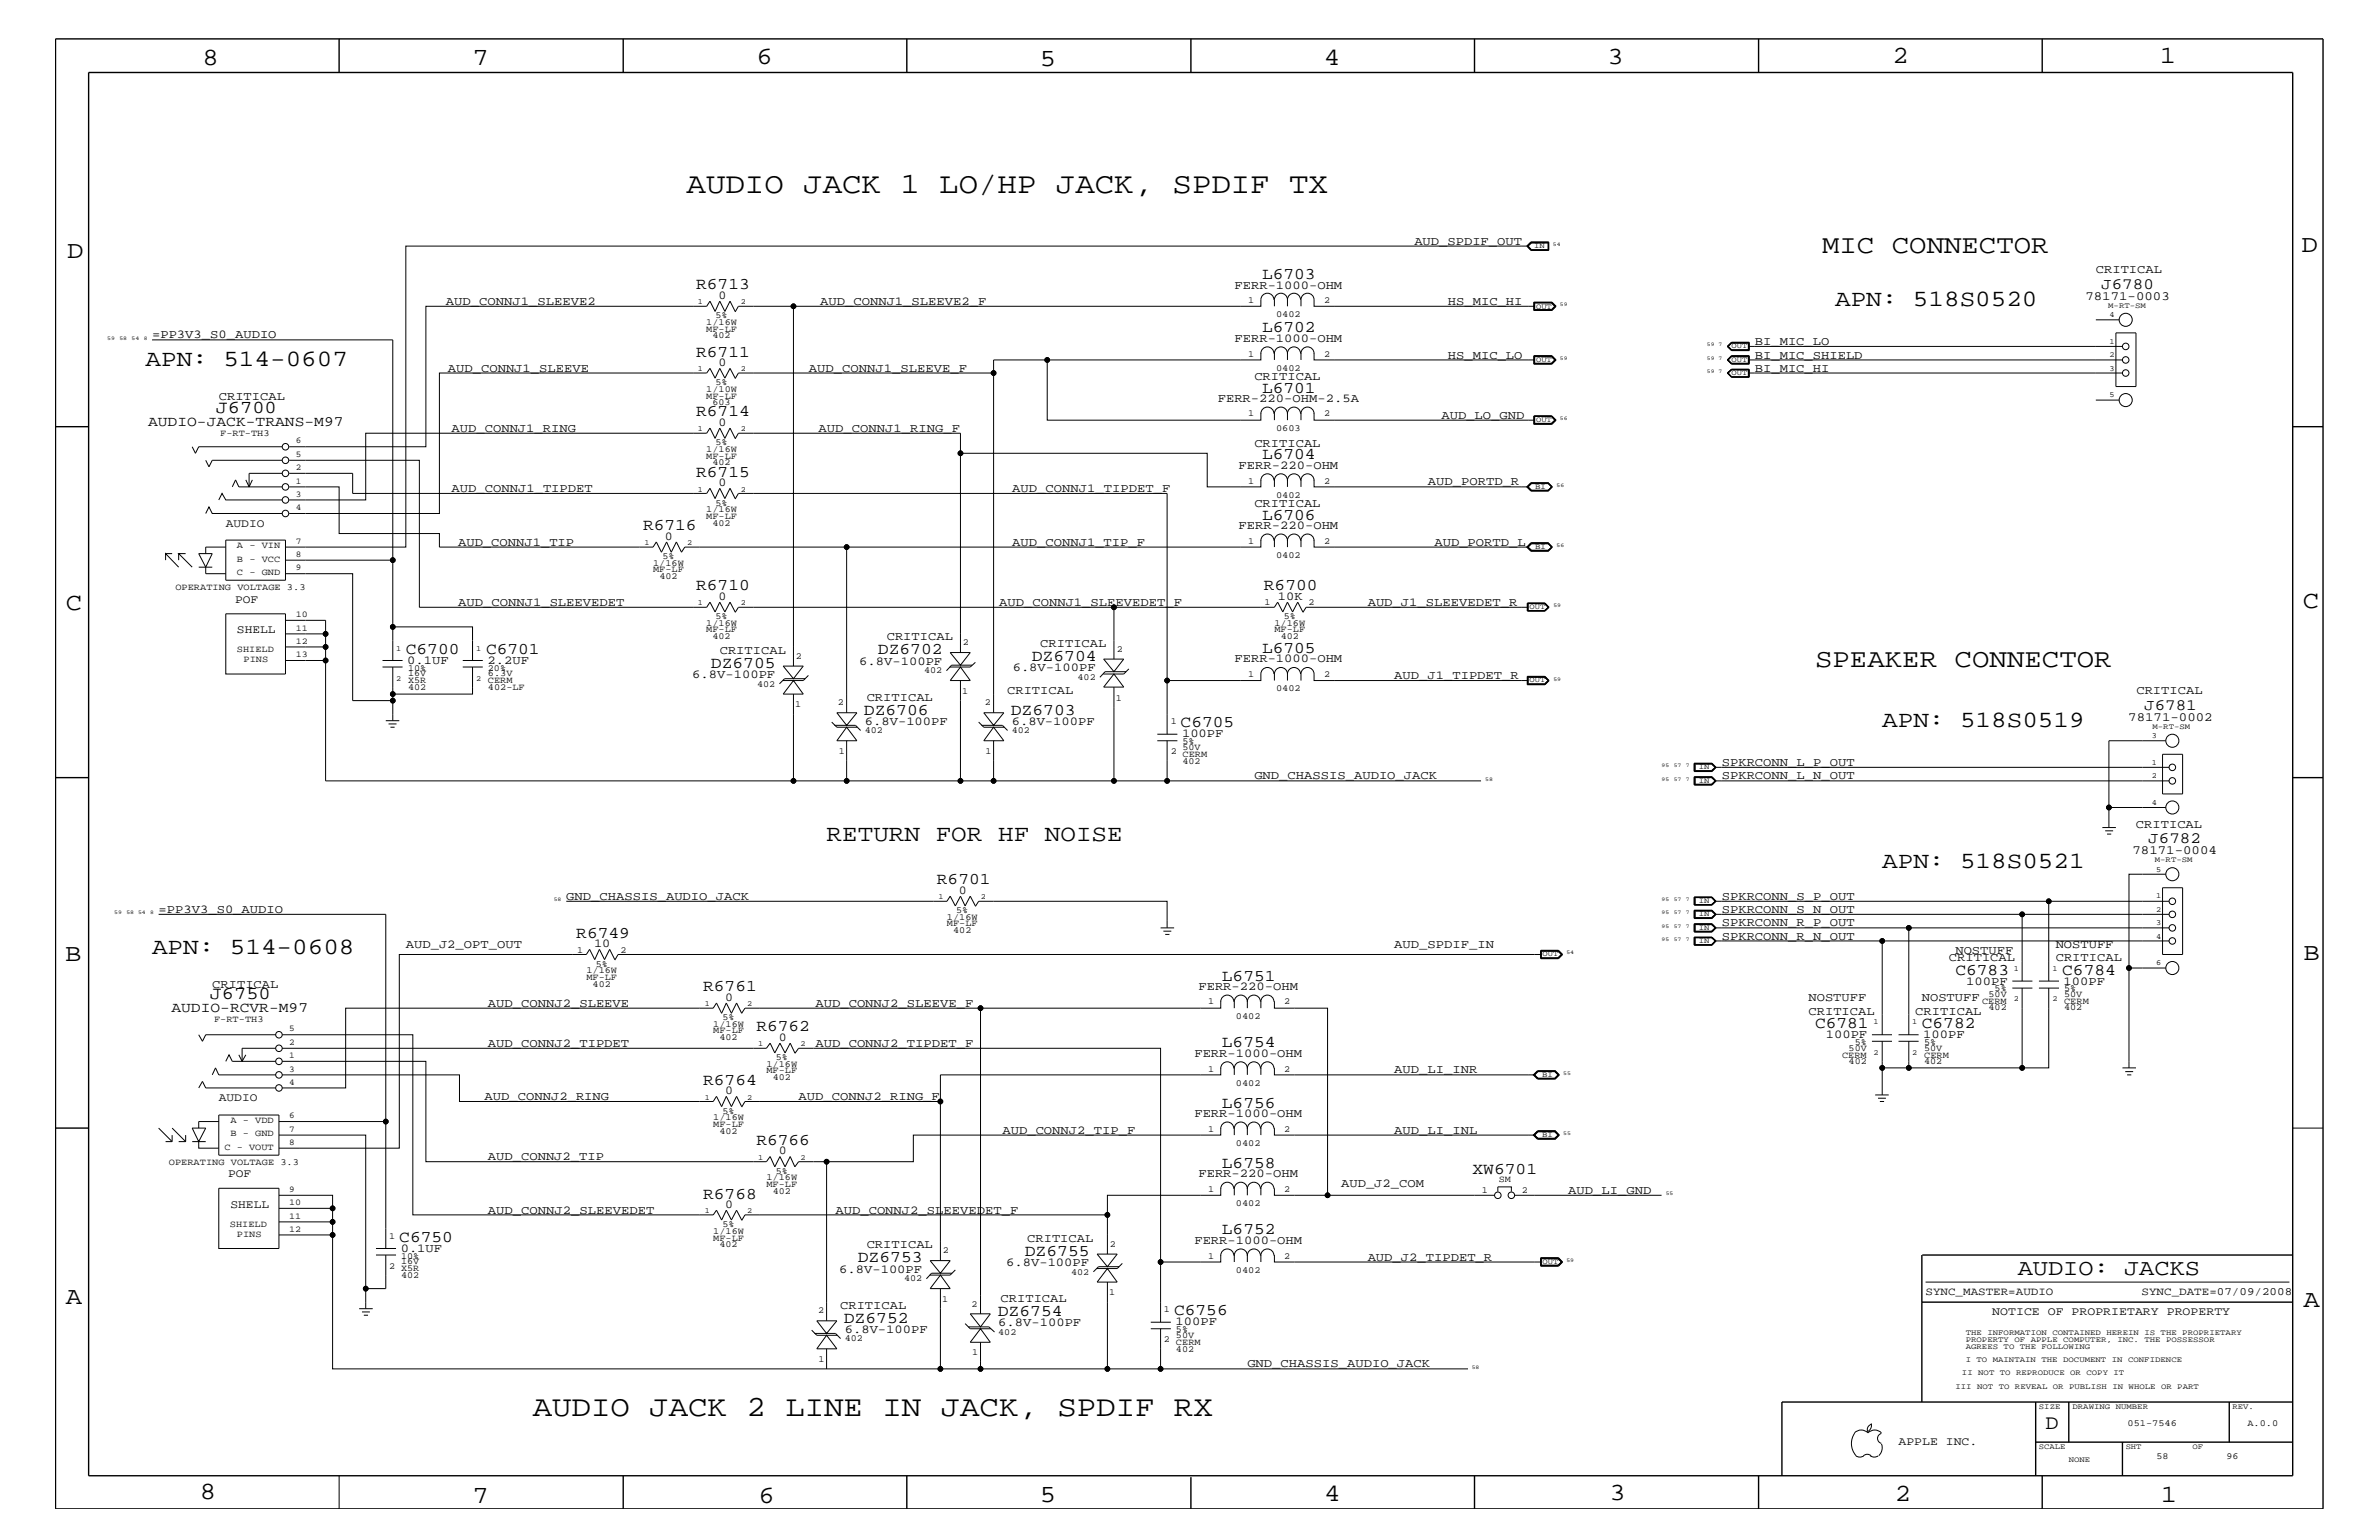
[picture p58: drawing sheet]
<svg xmlns="http://www.w3.org/2000/svg" width="432mm" height="279mm" viewBox="0 0 432 279" stroke-linecap="round" stroke-linejoin="round" font-family="sans-serif">
<defs><g id="words">
<g font-size="5.3">
<text x="124.6" y="35">AUDIO JACK 1 LO/HP JACK, SPDIF TX</text>
<text x="96.7" y="256.8">AUDIO JACK 2 LINE IN JACK, SPDIF RX</text>
</g>
<g font-size="4.7">
<text x="330.7" y="45.9">MIC CONNECTOR</text>
<text x="329.4" y="121">SPEAKER CONNECTOR</text>
</g>
<g font-size="4.5">
<text x="36.7" y="11.7">8</text>
<text x="85.8" y="11.7">7</text>
<text x="137.3" y="11.5">6</text>
<text x="240.3" y="11.7">4</text>
<text x="291.8" y="11.5">3</text>
<text x="343.5" y="11.5">2</text>
<text x="392" y="11.5">1</text>
<text x="188.7" y="12.1">5</text>
<text x="12.2" y="46.8">D</text>
<text x="417.7" y="45.7">D</text>
<text x="11.9" y="110.6">C</text>
<text x="418" y="110.3">C</text>
<text x="11.9" y="174.3">B</text>
<text x="418.1" y="174.2">B</text>
<text x="11.9" y="236.7">A</text>
<text x="418.1" y="237.1">A</text>
<text x="36.2" y="271.9">8</text>
<text x="85.8" y="272.7">7</text>
<text x="137.7" y="272.7">6</text>
<text x="188.7" y="272.5">5</text>
<text x="240.4" y="272.3">4</text>
<text x="292.1" y="272.2">3</text>
<text x="343.9" y="272.3">2</text>
<text x="392.2" y="272.6">1</text>
</g>
<g font-size="4.2">
<text x="333.1" y="55.6">APN: 518S0520</text>
<text x="26.4" y="66.5">APN: 514-0607</text>
<text x="341.6" y="131.9">APN: 518S0519</text>
<text x="150" y="152.6">RETURN FOR HF NOISE</text>
<text x="341.6" y="157.4">APN: 518S0521</text>
<text x="27.6" y="173.2">APN: 514-0608</text>
</g>
<text font-size="4.1" x="366.2" y="231.3">AUDIO: JACKS</text>
<text font-size="3.7" x="371.3" y="259.3">D</text>
<g font-size="3.3">
<text x="39.2" y="75">J6700</text>
<text x="38.1" y="181.3">J6750</text>
</g>
<g font-size="3">
<text x="126.4" y="52.5">R6713</text>
<text x="229.1" y="50.7">L6703</text>
<text x="126.4" y="64.7">R6711</text>
<text x="229.1" y="60.3">L6702</text>
<text x="229.1" y="71.2">L6701</text>
<text x="126.4" y="75.6">R6714</text>
<text x="229.1" y="83.3">L6704</text>
<text x="126.4" y="86.5">R6715</text>
<text x="229.1" y="94.3">L6706</text>
<text x="116.7" y="96.2">R6716</text>
<text x="126.4" y="107.1">R6710</text>
<text x="229.4" y="107.1">R6700</text>
<text x="73.7" y="118.6">C6700</text>
<text x="88.2" y="118.6">C6701</text>
<text x="159.3" y="118.7">DZ6702</text>
<text x="229.1" y="118.5">L6705</text>
<text x="129" y="121.2">DZ6705</text>
<text x="187.3" y="120">DZ6704</text>
<text x="156.8" y="129.7">DZ6706</text>
<text x="183.5" y="129.7">DZ6703</text>
<text x="214.3" y="131.9">C6705</text>
<text x="170.1" y="160.5">R6701</text>
<text x="104.6" y="170.1">R6749</text>
<text x="127.6" y="179.9">R6761</text>
<text x="221.8" y="177.9">L6751</text>
<text x="354.9" y="176.8">C6783</text>
<text x="374.3" y="176.8">C6784</text>
<text x="137.3" y="187.1">R6762</text>
<text x="221.8" y="190">L6754</text>
<text x="329.4" y="186.5">C6781</text>
<text x="348.8" y="186.5">C6782</text>
<text x="127.6" y="196.8">R6764</text>
<text x="221.8" y="200.9">L6756</text>
<text x="137.3" y="207.7">R6766</text>
<text x="221.8" y="211.9">L6758</text>
<text x="267.3" y="213">XW6701</text>
<text x="127.6" y="217.5">R6768</text>
<text x="72.5" y="225.3">C6750</text>
<text x="186" y="227.9">DZ6755</text>
<text x="221.8" y="224">L6752</text>
<text x="155.7" y="229.1">DZ6753</text>
<text x="153.2" y="240">DZ6752</text>
<text x="181.1" y="238.8">DZ6754</text>
<text x="213.1" y="238.6">C6756</text>
</g>
<g font-size="2.9">
<text x="381.4" y="52.4">J6780</text>
<text x="389.2" y="128.8">J6781</text>
<text x="389.9" y="153">J6782</text>
</g>
<g font-size="2.6">
<text x="26.9" y="77.3">AUDIO-JACK-TRANS-M97</text>
<text x="31.1" y="183.6">AUDIO-RCVR-M97</text>
</g>
<g font-size="2.3">
<text x="378.5" y="54.4">78171-0003</text>
<text x="386.3" y="130.8">78171-0002</text>
<text x="387.1" y="155">78171-0004</text>
</g>
<g font-size="2.2">
<text x="256.7" y="44.4">AUD_SPDIF_OUT</text>
<text x="224.1" y="52.4">FERR-1000-OHM</text>
<text x="380.4" y="49.6">CRITICAL</text>
<text x="80.9" y="55.3">AUD_CONNJ1_SLEEVE2</text>
<text x="130.4" y="54.2">0</text>
<text x="148.8" y="55.3">AUD_CONNJ1_SLEEVE2_F</text>
<text x="262.8" y="55.3">HS_MIC_HI</text>
<text x="27.6" y="61.4">=PP3V3_S0_AUDIO</text>
<text x="224.1" y="62">FERR-1000-OHM</text>
<text x="262.8" y="65.1">HS_MIC_LO</text>
<text x="318.5" y="62.6">BI_MIC_LO</text>
<text x="318.5" y="65.1">BI_MIC_SHIELD</text>
<text x="81.3" y="67.5">AUD_CONNJ1_SLEEVE</text>
<text x="130.4" y="66.4">0</text>
<text x="146.8" y="67.5">AUD_CONNJ1_SLEEVE_F</text>
<text x="227.7" y="68.9">CRITICAL</text>
<text x="318.5" y="67.5">BI_MIC_HI</text>
<text x="39.7" y="72.6">CRITICAL</text>
<text x="130.4" y="77.3">0</text>
<text x="221" y="72.9">FERR-220-OHM-2.5A</text>
<text x="261.6" y="76">AUD_LO_GND</text>
<text x="82" y="78.3">AUD_CONNJ1_RING</text>
<text x="148.6" y="78.3">AUD_CONNJ1_RING_F</text>
<text x="227.7" y="81.1">CRITICAL</text>
<text x="82" y="89.3">AUD_CONNJ1_TIPDET</text>
<text x="130.4" y="88.2">0</text>
<text x="183.7" y="89.3">AUD_CONNJ1_TIPDET_F</text>
<text x="224.8" y="85">FERR-220-OHM</text>
<text x="259.2" y="88.1">AUD_PORTD_R</text>
<text x="224.8" y="96">FERR-220-OHM</text>
<text x="227.7" y="92">CRITICAL</text>
<text x="83.1" y="99">AUD_CONNJ1_TIP</text>
<text x="120.7" y="97.9">0</text>
<text x="183.7" y="99">AUD_CONNJ1_TIP_F</text>
<text x="260.4" y="99">AUD_PORTD_L</text>
<text x="83.1" y="109.9">AUD_CONNJ1_SLEEVEDET</text>
<text x="130.4" y="108.8">0</text>
<text x="181.4" y="109.9">AUD_CONNJ1_SLEEVEDET_F</text>
<text x="231.9" y="108.8">10K</text>
<text x="248.2" y="109.9">AUD_J1_SLEEVEDET_R</text>
<text x="130.6" y="118.6">CRITICAL</text>
<text x="161" y="116.2">CRITICAL</text>
<text x="188.8" y="117.4">CRITICAL</text>
<text x="73.9" y="120.4">0.1UF</text>
<text x="88.5" y="120.4">2.2UF</text>
<text x="125.6" y="123">6.8V-100PF</text>
<text x="156" y="120.6">6.8V-100PF</text>
<text x="182.8" y="125.9">CRITICAL</text>
<text x="183.8" y="121.8">6.8V-100PF</text>
<text x="224.1" y="120.2">FERR-1000-OHM</text>
<text x="253.1" y="123.2">AUD_J1_TIPDET_R</text>
<text x="387.8" y="125.9">CRITICAL</text>
<text x="157" y="131.5">6.8V-100PF</text>
<text x="157.3" y="127.1">CRITICAL</text>
<text x="183.6" y="131.5">6.8V-100PF</text>
<text x="214.5" y="133.8">100PF</text>
<text x="227.7" y="141.4">GND_CHASSIS_AUDIO_JACK</text>
<text x="312.5" y="139">SPKRCONN_L_P_OUT</text>
<text x="312.5" y="141.4">SPKRCONN_L_N_OUT</text>
<text x="387.7" y="150.1">CRITICAL</text>
<text x="28.8" y="165.6">=PP3V3_S0_AUDIO</text>
<text x="102.8" y="163.3">GND_CHASSIS_AUDIO_JACK</text>
<text x="174" y="162.2">0</text>
<text x="312.5" y="163.3">SPKRCONN_S_P_OUT</text>
<text x="312.5" y="165.6">SPKRCONN_S_N_OUT</text>
<text x="73.7" y="172">AUD_J2_OPT_OUT</text>
<text x="107.8" y="171.8">10</text>
<text x="253.1" y="172">AUD_SPDIF_IN</text>
<text x="312.5" y="170.5">SPKRCONN_R_N_OUT</text>
<text x="312.5" y="168.1">SPKRCONN_R_P_OUT</text>
<text x="354.9" y="173.2">NOSTUFF</text>
<text x="373.1" y="172">NOSTUFF</text>
<text x="38.5" y="179.3">CRITICAL</text>
<text x="217.5" y="179.6">FERR-220-OHM</text>
<text x="353.7" y="174.4">CRITICAL</text>
<text x="356.9" y="178.7">100PF</text>
<text x="373.1" y="174.4">CRITICAL</text>
<text x="374.6" y="178.7">100PF</text>
<text x="88.6" y="182.7">AUD_CONNJ2_SLEEVE</text>
<text x="131.6" y="181.6">0</text>
<text x="148" y="182.7">AUD_CONNJ2_SLEEVE_F</text>
<text x="328.3" y="181.6">NOSTUFF</text>
<text x="328.3" y="184.1">CRITICAL</text>
<text x="347.6" y="184.1">CRITICAL</text>
<text x="348.8" y="181.6">NOSTUFF</text>
<text x="88.6" y="189.9">AUD_CONNJ2_TIPDET</text>
<text x="141.4" y="188.8">0</text>
<text x="148" y="189.9">AUD_CONNJ2_TIPDET_F</text>
<text x="216.8" y="191.7">FERR-1000-OHM</text>
<text x="331.4" y="188.3">100PF</text>
<text x="349.1" y="188.3">100PF</text>
<text x="253.1" y="194.8">AUD_LI_INR</text>
<text x="88" y="199.6">AUD_CONNJ2_RING</text>
<text x="131.6" y="198.5">0</text>
<text x="144.9" y="199.6">AUD_CONNJ2_RING_F</text>
<text x="216.8" y="202.6">FERR-1000-OHM</text>
<text x="141.4" y="209.4">0</text>
<text x="181.9" y="205.7">AUD_CONNJ2_TIP_F</text>
<text x="253.1" y="205.7">AUD_LI_INL</text>
<text x="88.6" y="210.5">AUD_CONNJ2_TIP</text>
<text x="217.5" y="213.6">FERR-220-OHM</text>
<text x="243.4" y="215.3">AUD_J2_COM</text>
<text x="88.6" y="220.2">AUD_CONNJ2_SLEEVEDET</text>
<text x="131.6" y="219.1">0</text>
<text x="151.6" y="220.2">AUD_CONNJ2_SLEEVEDET_F</text>
<text x="284.6" y="216.6">AUD_LI_GND</text>
<text x="72.7" y="227.1">0.1UF</text>
<text x="157.3" y="226.5">CRITICAL</text>
<text x="186.4" y="225.3">CRITICAL</text>
<text x="216.8" y="225.7">FERR-1000-OHM</text>
<text x="152.3" y="230.9">6.8V-100PF</text>
<text x="182.6" y="229.7">6.8V-100PF</text>
<text x="248.2" y="228.7">AUD_J2_TIPDET_R</text>
<text x="152.5" y="237.4">CRITICAL</text>
<text x="181.6" y="236.2">CRITICAL</text>
<text x="153.3" y="241.8">6.8V-100PF</text>
<text x="181.2" y="240.6">6.8V-100PF</text>
<text x="213.4" y="240.5">100PF</text>
<text x="226.4" y="248.1">GND_CHASSIS_AUDIO_JACK</text>
</g>
<g font-size="2.1">
<text x="41" y="95.6">AUDIO</text>
<text x="42.7" y="109.3">POF</text>
<text x="43" y="114.8">SHELL</text>
<text x="39.7" y="199.8">AUDIO</text>
<text x="41.4" y="213.6">POF</text>
<text x="41.8" y="219.1">SHELL</text>
<text x="361.6" y="238.6">NOTICE OF PROPRIETARY PROPERTY</text>
<text x="344.6" y="262.2">APPLE INC.</text>
</g>
<g font-size="2">
<text x="349.5" y="235">SYNC_MASTER=AUDIO</text>
<text x="388.7" y="235">SYNC_DATE=07/09/2008</text>
</g>
<g font-size="1.7">
<text x="128.2" y="59">1/16W</text>
<text x="129.9" y="57.8">5%</text>
<text x="226.6" y="55">1</text>
<text x="231.6" y="57.5">0402</text>
<text x="240.4" y="55">2</text>
<text x="128.2" y="60.2">MF-LF</text>
<text x="129.3" y="61.4">402</text>
<text x="226.6" y="64.7">1</text>
<text x="240.4" y="64.7">2</text>
<text x="128.2" y="71.1">1/10W</text>
<text x="129.9" y="69.9">5%</text>
<text x="231.6" y="67.3">0402</text>
<text x="128.2" y="72.3">MF-LF</text>
<text x="129.3" y="73.5">603</text>
<text x="226.6" y="75.6">1</text>
<text x="240.4" y="75.6">2</text>
<text x="40" y="79.1">F-RT-TH3</text>
<text x="128.2" y="82">1/16W</text>
<text x="128.2" y="83.3">MF-LF</text>
<text x="129.9" y="80.8">5%</text>
<text x="231.6" y="78.2">0603</text>
<text x="129.3" y="84.4">402</text>
<text x="226.6" y="87.7">1</text>
<text x="240.4" y="87.7">2</text>
<text x="128.2" y="94.2">MF-LF</text>
<text x="128.2" y="92.9">1/16W</text>
<text x="129.3" y="95.4">402</text>
<text x="129.9" y="91.7">5%</text>
<text x="231.6" y="90.3">0402</text>
<text x="43" y="99.5">A - VIN</text>
<text x="43" y="101.9">B - VCC</text>
<text x="120.2" y="101.4">5%</text>
<text x="226.6" y="98.7">1</text>
<text x="231.6" y="101.2">0402</text>
<text x="240.4" y="98.7">2</text>
<text x="31.8" y="107.1">OPERATING VOLTAGE 3.3</text>
<text x="43" y="104.3">C - GND</text>
<text x="118.5" y="103.8">MF-LF</text>
<text x="118.5" y="102.6">1/16W</text>
<text x="119.7" y="105">402</text>
<text x="128.2" y="113.6">1/16W</text>
<text x="129.9" y="112.3">5%</text>
<text x="229.5" y="109.8">1</text>
<text x="231.3" y="113.6">1/16W</text>
<text x="233" y="112.3">5%</text>
<text x="237.5" y="109.8">2</text>
<text x="43" y="118.2">SHIELD</text>
<text x="128.2" y="114.8">MF-LF</text>
<text x="129.3" y="115.9">402</text>
<text x="144.4" y="119.5">2</text>
<text x="174.8" y="117">2</text>
<text x="202.7" y="118.2">2</text>
<text x="231.3" y="114.8">MF-LF</text>
<text x="232.5" y="115.9">402</text>
<text x="44.2" y="120.2">PINS</text>
<text x="74.1" y="124">X5R</text>
<text x="74.1" y="125.2">402</text>
<text x="74.1" y="121.7">10%</text>
<text x="74.1" y="122.7">16V</text>
<text x="88.6" y="124">CERM</text>
<text x="88.6" y="122.7">6.3V</text>
<text x="88.6" y="121.7">20%</text>
<text x="88.6" y="125.2">402-LF</text>
<text x="137.4" y="124.6">402</text>
<text x="167.7" y="122.1">402</text>
<text x="174.7" y="125.9">1</text>
<text x="195.6" y="123.4">402</text>
<text x="226.6" y="122.9">1</text>
<text x="231.6" y="125.4">0402</text>
<text x="240.4" y="122.9">2</text>
<text x="144.4" y="128.3">1</text>
<text x="152.1" y="128">2</text>
<text x="178.7" y="128">2</text>
<text x="202.5" y="127.1">1</text>
<text x="212.5" y="131.3">1</text>
<text x="152.2" y="136.8">1</text>
<text x="157" y="133">402</text>
<text x="178.9" y="136.8">1</text>
<text x="183.6" y="133">402</text>
<text x="212.5" y="136.8">2 CERM</text>
<text x="214.6" y="135">5%</text>
<text x="214.6" y="136.1">50V</text>
<text x="214.6" y="138.5">402</text>
<text x="171.9" y="166.9">1/16W</text>
<text x="173.6" y="165.6">5%</text>
<text x="104.7" y="172.8">1</text>
<text x="112.6" y="172.8">2</text>
<text x="171.9" y="168.1">MF-LF</text>
<text x="173" y="169.3">402</text>
<text x="106.4" y="176.6">1/16W</text>
<text x="106.4" y="177.7">MF-LF</text>
<text x="107.6" y="179">402</text>
<text x="108.1" y="175.4">5%</text>
<text x="362" y="179.9">5%</text>
<text x="374.6" y="179.9">5%</text>
<text x="38.9" y="185.4">F-RT-TH3</text>
<text x="131.1" y="185">5%</text>
<text x="219.3" y="182.2">1</text>
<text x="224.3" y="184.9">0402</text>
<text x="233.1" y="182.2">2</text>
<text x="359.7" y="182.1">CERM</text>
<text x="360.9" y="181">50V</text>
<text x="360.9" y="183.3">402</text>
<text x="374.6" y="181">50V</text>
<text x="374.6" y="182.1">CERM</text>
<text x="374.6" y="183.3">402</text>
<text x="129.5" y="187.5">MF-LF</text>
<text x="129.5" y="186.3">1/16W</text>
<text x="130.6" y="188.7">402</text>
<text x="334.3" y="191.9">CERM</text>
<text x="335.5" y="190.6">50V</text>
<text x="336.6" y="189.5">5%</text>
<text x="349.2" y="191.9">CERM</text>
<text x="349.2" y="189.5">5%</text>
<text x="349.2" y="190.6">50V</text>
<text x="139.1" y="193.6">1/16W</text>
<text x="139.1" y="194.8">MF-LF</text>
<text x="140.3" y="195.9">402</text>
<text x="140.8" y="192.3">5%</text>
<text x="219.3" y="194.4">1</text>
<text x="224.3" y="197">0402</text>
<text x="233.1" y="194.4">2</text>
<text x="335.5" y="193.1">402</text>
<text x="349.2" y="193.1">402</text>
<text x="41.8" y="203.7">A - VDD</text>
<text x="129.5" y="203.2">1/16W</text>
<text x="131.1" y="202">5%</text>
<text x="40.7" y="208.6">C - VOUT</text>
<text x="41.8" y="206.2">B - GND</text>
<text x="129.5" y="204.4">MF-LF</text>
<text x="130.6" y="205.7">402</text>
<text x="219.3" y="205.3">1</text>
<text x="224.3" y="207.9">0402</text>
<text x="233.1" y="205.3">2</text>
<text x="30.6" y="211.4">OPERATING VOLTAGE 3.3</text>
<text x="139.1" y="214.2">1/16W</text>
<text x="139.1" y="215.3">MF-LF</text>
<text x="140.8" y="213">5%</text>
<text x="272" y="214.4">SM</text>
<text x="140.3" y="216.6">402</text>
<text x="219.3" y="216.2">1</text>
<text x="224.3" y="218.7">0402</text>
<text x="233.1" y="216.2">2</text>
<text x="268.9" y="216.4">1</text>
<text x="276.2" y="216.4">2</text>
<text x="41.7" y="222.5">SHIELD</text>
<text x="43" y="224.5">PINS</text>
<text x="70.6" y="224.7">1</text>
<text x="129.5" y="225.1">MF-LF</text>
<text x="129.5" y="223.9">1/16W</text>
<text x="130.6" y="226.3">402</text>
<text x="131.1" y="222.6">5%</text>
<text x="171.1" y="227.4">2</text>
<text x="201.4" y="226.2">2</text>
<text x="70.6" y="230.2">2</text>
<text x="72.8" y="228.4">10%</text>
<text x="72.8" y="231.8">402</text>
<text x="72.8" y="230.7">X5R</text>
<text x="72.8" y="229.4">16V</text>
<text x="164.1" y="232.4">402</text>
<text x="194.4" y="231.3">402</text>
<text x="219.3" y="228.4">1</text>
<text x="224.3" y="230.9">0402</text>
<text x="233.1" y="228.4">2</text>
<text x="148.5" y="238.3">2</text>
<text x="171" y="236.2">1</text>
<text x="176.4" y="237.1">2</text>
<text x="201.3" y="235">1</text>
<text x="211.2" y="238">1</text>
<text x="153.3" y="243.4">402</text>
<text x="176.4" y="245.9">1</text>
<text x="181.2" y="242.2">402</text>
<text x="211.2" y="243.5">2 CERM</text>
<text x="213.4" y="242.8">50V</text>
<text x="213.4" y="241.7">5%</text>
<text x="213.4" y="245.2">402</text>
<text x="148.6" y="247.1">1</text>
<text x="386.2" y="258.7">051-7546</text>
<text x="407.9" y="258.7">A.0.0</text>
<text x="391.4" y="264.7">58</text>
<text x="404.1" y="264.7">96</text>
</g>
<g font-size="1.6">
<text x="53.7" y="82.8">5</text>
<text x="53.7" y="80.5">6</text>
<text x="53.7" y="87.7">1</text>
<text x="53.7" y="85.3">2</text>
<text x="53.7" y="90.1">3</text>
<text x="53.7" y="92.6">4</text>
<text x="53.7" y="98.7">7</text>
<text x="53.7" y="101">8</text>
<text x="53.7" y="103.5">9</text>
<text x="53.7" y="112">10</text>
<text x="53.7" y="114.4">11</text>
<text x="53.7" y="116.8">12</text>
<text x="53.7" y="119.2">13</text>
<text x="52.5" y="192">1</text>
<text x="52.5" y="189.5">2</text>
<text x="52.5" y="187.1">5</text>
<text x="52.5" y="194.4">3</text>
<text x="52.5" y="196.8">4</text>
<text x="52.5" y="202.9">6</text>
<text x="52.5" y="205.3">7</text>
<text x="52.5" y="207.7">8</text>
<text x="52.5" y="218.6">10</text>
<text x="52.5" y="221.1">11</text>
<text x="52.5" y="216.2">9</text>
<text x="52.5" y="223.5">12</text>
</g>
<g font-size="1.4">
<text x="278.5" y="45.1">IN</text>
<text x="126.7" y="55.2">1</text>
<text x="134.5" y="55.2">2</text>
<text x="278.8" y="56">OUT</text>
<text x="382.7" y="55.8">M-RT-SM</text>
<text x="382.9" y="57.5">4</text>
<text x="278.8" y="65.6">OUT</text>
<text x="314.3" y="63.2">OUT</text>
<text x="314.3" y="65.6">OUT</text>
<text x="382.9" y="62.3">1</text>
<text x="382.9" y="64.8">2</text>
<text x="126.7" y="67.3">1</text>
<text x="134.5" y="67.3">2</text>
<text x="314.3" y="68.1">OUT</text>
<text x="382.9" y="67.3">3</text>
<text x="278.8" y="76.6">OUT</text>
<text x="382.9" y="72.1">5</text>
<text x="126.7" y="78.3">1</text>
<text x="134.5" y="78.3">2</text>
<text x="126.7" y="89.2">1</text>
<text x="134.5" y="89.2">2</text>
<text x="278.6" y="88.7">BI</text>
<text x="117" y="98.8">1</text>
<text x="124.7" y="98.8">2</text>
<text x="278.6" y="99.6">BI</text>
<text x="126.7" y="109.8">1</text>
<text x="134.5" y="109.8">2</text>
<text x="277.6" y="110.5">OUT</text>
<text x="71.9" y="118.1">1</text>
<text x="86.4" y="118.1">1</text>
<text x="71.9" y="123.5">2</text>
<text x="86.4" y="123.5">2</text>
<text x="277.6" y="123.8">OUT</text>
<text x="390.6" y="133.9">3</text>
<text x="390.7" y="132.2">M-RT-SM</text>
<text x="308.4" y="139.6">IN</text>
<text x="308.4" y="142">IN</text>
<text x="390.6" y="138.7">1</text>
<text x="390.6" y="141.2">2</text>
<text x="390.6" y="146">4</text>
<text x="391.1" y="156.4">M-RT-SM</text>
<text x="391.3" y="158.2">5</text>
<text x="170.3" y="163.1">1</text>
<text x="178.1" y="163.1">2</text>
<text x="308.4" y="166.2">IN</text>
<text x="308.4" y="163.9">IN</text>
<text x="391.3" y="163">1</text>
<text x="391.3" y="165.4">2</text>
<text x="391.3" y="167.8">3</text>
<text x="280" y="173.5">OUT</text>
<text x="308.4" y="168.7">IN</text>
<text x="308.4" y="171.1">IN</text>
<text x="391.3" y="170.3">4</text>
<text x="365.5" y="176.2">1</text>
<text x="372.5" y="176.2">1</text>
<text x="391.3" y="175.1">6</text>
<text x="127.9" y="182.5">1</text>
<text x="135.6" y="182.5">2</text>
<text x="340" y="185.9">1</text>
<text x="347" y="185.9">1</text>
<text x="365.5" y="181.6">2</text>
<text x="372.5" y="181.6">2</text>
<text x="137.6" y="189.8">1</text>
<text x="145.3" y="189.8">2</text>
<text x="340" y="191.4">2</text>
<text x="347" y="191.4">2</text>
<text x="279.9" y="195.4">BI</text>
<text x="127.9" y="199.5">1</text>
<text x="135.6" y="199.5">2</text>
<text x="279.9" y="206.3">BI</text>
<text x="137.6" y="210.4">1</text>
<text x="145.3" y="210.4">2</text>
<text x="127.9" y="220.1">1</text>
<text x="135.6" y="220.1">2</text>
<text x="280" y="229.3">OUT</text>
<text x="356.8" y="242.3">THE INFORMATION CONTAINED HEREIN IS THE PROPRIETARY</text>
<text x="356.8" y="243.5">PROPERTY OF APPLE COMPUTER, INC. THE POSSESSOR</text>
<text x="356.8" y="244.7">AGREES TO THE FOLLOWING</text>
<text x="354.9" y="252">III NOT TO REVEAL OR PUBLISH IN WHOLE OR PART</text>
<text x="356.1" y="249.5">II NOT TO REPRODUCE OR COPY IT</text>
<text x="356.8" y="247.1">I TO MAINTAIN THE DOCUMENT IN CONFIDENCE</text>
<text x="370.1" y="255.6">SIZE</text>
<text x="376.2" y="255.6">DRAWING NUMBER</text>
<text x="405.2" y="255.6">REV.</text>
<text x="370.1" y="262.9">SCALE</text>
<text x="385.8" y="262.9">SHT</text>
<text x="397.9" y="262.9">OF</text>
<text x="375.5" y="265.3">NONE</text>
</g>
<g font-size="1">
<text x="281.9" y="44.6">54</text>
<text x="283.1" y="55.6">59</text>
<text x="19.5" y="61.7">59</text>
<text x="21.7" y="61.7">58</text>
<text x="23.9" y="61.7">54</text>
<text x="26.1" y="61.7">8</text>
<text x="283.1" y="65.3">59</text>
<text x="309.8" y="62.9">59 7</text>
<text x="309.8" y="65.3">59 7</text>
<text x="309.8" y="67.7">59 7</text>
<text x="283.1" y="76.2">56</text>
<text x="282.5" y="88.3">56</text>
<text x="282.5" y="99.3">56</text>
<text x="281.9" y="110.2">59</text>
<text x="281.9" y="123.5">59</text>
<text x="269.6" y="141.7">58</text>
<text x="301.6" y="139.2">95</text>
<text x="301.6" y="141.7">95</text>
<text x="303.8" y="139.2">57</text>
<text x="303.8" y="141.7">57</text>
<text x="306" y="139.2">7</text>
<text x="306" y="141.7">7</text>
<text x="20.7" y="165.9">59</text>
<text x="22.9" y="165.9">58 54</text>
<text x="27.3" y="165.9">8</text>
<text x="100.5" y="163.5">58</text>
<text x="301.6" y="165.9">95</text>
<text x="301.6" y="163.5">95</text>
<text x="303.8" y="165.9">57</text>
<text x="303.8" y="163.5">57</text>
<text x="306" y="165.9">7</text>
<text x="306" y="163.5">7</text>
<text x="284.3" y="173.2">54</text>
<text x="301.6" y="168.3">95</text>
<text x="301.6" y="170.7">95</text>
<text x="303.8" y="168.3">57</text>
<text x="303.8" y="170.7">57</text>
<text x="306" y="168.3">7</text>
<text x="306" y="170.7">7</text>
<text x="283.7" y="195">55</text>
<text x="283.7" y="205.9">55</text>
<text x="302.3" y="216.9">55</text>
<text x="284.3" y="229">59</text>
<text x="267.1" y="248.4">58</text>
</g>
</g></defs>
<g fill="none" stroke="#000" stroke-width=".18">
<path d="M133.4 56.5l-.9-1.9-.9 1.9-1-1.9-.8 1.9-.9-1.9-.6 1h-51v25.5h-24.8M144 55.6h-10l-.6 1M231.2 54.4a1.19 1.19 0 0 0-1.2-1.2 1.19 1.19 0 0 0-1.1 1.2v1.2h-84.9v65.2M233.7 54.4a1.19 1.19 0 0 1 1.2-1.2 1.19 1.19 0 0 1 1.2 1.2M233.7 54.4a1.19 1.19 0 0 0-1.2-1.2 1.19 1.19 0 0 0-1.2 1.2v1.2M233.7 54.4v1.2M236.1 55.6v-1.2a1.19 1.19 0 0 1 1.2-1.2 1.19 1.19 0 0 1 1.2 1.2v1.2h40.1M277.4 44.6h-203.7v54.7h-21.9M277.9 43.9h3.2v1.5h-3.2l-.8-.8zM278 44.1l-.6 .5 .6 .7M278 44.1h3v1.2h-3M278 44.1l-.7 .5 .7 .7"/>
<path d="M278.4 54.8h3.3l.7 .8-.7 .7h-3.3zM278.6 55h3l.6 .6-.6 .6h-3zM281.1 44h-3.2l-.7 .6 .7 .8M281.6 54.9h-3.1v1.4M281.6 54.9l.7 .7-.7 .6h-3.1M281.6 54.9l.8 .7-.8 .7M380.4 58h4.2M27.6 61.7h43.7v39.9h-19.5M133.4 79.6l.6-1h40.3v3.6h44.8v6.1h9.8v-1.2M133.4 79.5l-.9-1.8-.9 1.8-1-1.8-.8 1.8-.9-1.8-.6 .9h-61.9v12.1h-13.9M133.4 68.6l-.9-1.8-.9 1.8-1-1.8-.8 1.8-.9-1.8-.6 .9h-48.5v25.5h-27.3M180.3 67.7v61.6"/>
<path d="M190.1 65.3v10.9h38.8v-1.2M228.9 64v1.3h-48.6v2.4h-46.3l-.6 1M228.9 64.1a1.19 1.19 0 0 1 1.1-1.2 1.19 1.19 0 0 1 1.2 1.2M228.9 75a1.19 1.19 0 0 1 1.1-1.1 1.19 1.19 0 0 1 1.2 1.1M231.3 64.1a1.19 1.19 0 0 1 1.2-1.2 1.19 1.19 0 0 1 1.2 1.2 1.19 1.19 0 0 1 1.2-1.2 1.19 1.19 0 0 1 1.2 1.2M231.3 75a1.19 1.19 0 0 1 1.2-1.1 1.19 1.19 0 0 1 1.2 1.1 1.19 1.19 0 0 1 1.2-1.1 1.19 1.19 0 0 1 1.2 1.1M231.3 64v1.3M231.3 75v1.2M233.7 64v1.3M233.7 75v1.2M236.1 64.1a1.19 1.19 0 0 1 1.2-1.2 1.19 1.19 0 0 1 1.2 1.2M236.1 75a1.19 1.19 0 0 1 1.2-1.1 1.19 1.19 0 0 1 1.2 1.1"/>
<path d="M236.1 64v1.3M236.1 75v1.2M238.5 64v1.3h40.1M238.5 75v1.2h40.1M278.4 64.5h3.3l.7 .8-.7 .8h-3.3zM278.4 75.5h3.3l.7 .7-.7 .8h-3.3zM278.5 76.8h3.1M278.5 75.5v1.4h3.1l.8-.7-.8-.7M278.5 64.5v1.5h3.1M278.5 75.6h3.1M278.5 64.6h3.1l.7 .7-.7 .7M278.6 64.7h3l.6 .6-.6 .6h-3z"/>
<path d="M278.6 75.6v1.2M281.6 75.6l.7 .6-.7 .6M281.6 75.6l.6 .6-.6 .6M281.6 64.5l.8 .8-.8 .7M313.5 67.7l.8-.7h3.2v1.4h-3.2zM313.5 62.9l.8 .6M313.5 65.3l.8 .7M314.3 62.3h3v1.1h-3l-.6-.5zM314.3 64.7h3v1.2h-3l-.6-.6zM314.3 67.1l-.6 .6 .6 .7M314.3 62.1h3.2v1.5h-3.2l-.8-.7zM314.3 64.5h3.2v1.6h-3.2l-.8-.8z"/>
<path d="M314.3 62.2h3.1v1.3h-3.1M314.3 62.2l-.8 .7M314.3 62.2l-.7 .7 .7 .6M314.3 67.1l-.7 .6 .7 .7M314.3 68.4h3.1M314.3 67.1h3.1M317.3 67.1v1.3M317.3 62.9h67.9M317.3 65.3h67.9M317.3 67.7h67.9M317.4 64.5v1.5h-3.1M317.4 67v1.4"/>
<path d="M317.4 64.6h-3.1l-.7 .7 .7 .7M380.4 72.6h4.2M384 60.4h3.7v9.7h-3.7zM34.9 81.1l.6 1.1 .6-1.1h15.1M37.3 93.2l.6-1.2 .6 1.2h12.7M37.3 83.5l.6 1.2 .6-1.2h12.7M39.7 90.7l.6-1.2 .7 1.2h10.2M41 99.3h-3.7v1.1M41 98h10.8v7.3h-10.8zM42.2 88.3l.6-1.2 .5 1.2h7.9M44.6 87.1l.6 1.2M45.8 87.1l-.6 1.2"/>
<path d="M51.2 85.9h-6v2.4M52.5 88.3h9.1v8.5h18.2v2.5h38.7l.6-1 1 1.9 .9-1.9 .8 1.9 1-1.9 .9 1.9 .6-.9h29.4M52.5 83.5h23.6v26.7h52.2l.6-1 .9 1.8 .8-1.8 1 1.8 .9-1.8 .9 1.8M52.5 85.9h11.5v3.6h64.3l.6-.9 .9 1.9 .8-1.9 1 1.9 .9-1.9 .9 1.9M133.4 90.5l.6-1h77.8v34M174.3 82.2v36.2M228.9 87.2a1.19 1.19 0 0 1 1.1-1.2 1.19 1.19 0 0 1 1.2 1.2M228.9 98v1.3h-75.2v30M228.9 98.1a1.19 1.19 0 0 1 1.1-1.2 1.19 1.19 0 0 1 1.2 1.2M231.3 87.2a1.19 1.19 0 0 1 1.2-1.2 1.19 1.19 0 0 1 1.2 1.2 1.19 1.19 0 0 1 1.2-1.2 1.19 1.19 0 0 1 1.2 1.2M231.3 98.1a1.19 1.19 0 0 1 1.2-1.2 1.19 1.19 0 0 1 1.2 1.2 1.19 1.19 0 0 1 1.2-1.2 1.19 1.19 0 0 1 1.2 1.2M231.3 87.1v1.2"/>
<path d="M231.3 98v1.3M233.7 87.1v1.2M233.7 98v1.3M236.1 87.2a1.19 1.19 0 0 1 1.2-1.2 1.19 1.19 0 0 1 1.2 1.2M236.1 98.1a1.19 1.19 0 0 1 1.2-1.2 1.19 1.19 0 0 1 1.2 1.2M236.1 87.1v1.2M236.1 98v1.3M238.5 87.1v1.2h38.9M238.5 98v1.3h38.9M277.3 88.3l.7-.6h3l.7 .6-.7 .7h-3zM277.4 88.3l.6-.6h3l.6 .6-.6 .6h-3zM277.4 99.3l.6-.6h3l.6 .6-.6 .6h-3z"/>
<path d="M277.9 87.7h3.1l.7 .6-.7 .7h-3.1l-.7-.7zM277.9 87.6h3.1l.8 .7-.8 .8h-3.1l-.8-.8zM277.9 98.5h3.1l.7 .8M277.9 98.5l-.7 .8 .7 .6h3.1l.7-.6M277.9 98.5h3.1l.8 .8-.8 .7h-3.1l-.8-.7zM281.7 99.3l-.7-.7h-3l-.7 .7 .7 .6M281.7 99.3l-.7 .6h-3M30.1 101.6v-1.2l2.3 2.5M30.1 100.4h1.1M32.4 100.4v1.2M33.7 100.4h-1.3l2.5 2.5M36.1 102.9h2.4"/>
<path d="M37.3 102.9l1.2-2.5h-2.4l1.2 2.5v1.2h3.7M41 111.4h10.8v10.9h-10.8zM51.8 112.6h7.3v2.4h-7.3M51.8 104.1h12.2v23h7.3v3.7M51.8 119.8h7.3M59.1 115v2.4h-7.3M59.1 117.4v24.3h84.9M69.4 119.8h3.7M71.3 101.6v12.1h14.5v6.1M71.3 113.7v6.1M84 119.8h3.6M172.5 118.4h3.6l-1.8 2.3z"/>
<path d="M200.3 119.6h3.7l-1.8 2.3zM202.2 110.2h-68.2l-.6 .9M236.5 111l-1-1.8-.9 1.8-.9-1.8-.9 1.8-.9-1.8-.6 1h-29.1v9.4M277.3 109.4v1.5M277.3 109.5h3.1l.6 .7M277.4 110.2h-40.3l-.6 .9M277.4 109.5v1.3M280.3 109.5l.7 .7M280.4 109.4h-3.2v1.5h3.2M280.4 109.4l.8 .8-.8 .7M280.4 109.4l.7 .8-.7 .7M281 110.2l-.6 .6h-3.1"/>
<path d="M281 110.2l-.7 .6M69.4 121h3.7M70 130.8h2.5M70.5 131.3h1.5M70.9 131.9h.7M71.3 121v4.9h14.5v-4.9M71.3 125.9v1.2M84 121h3.6M142.2 120.8h3.6l-1.8 2.3zM144 123.5l1.8 2.4h-3.6zM144 125.9v15.8h9.7v-7.3M146.1 123.1h-3.7l-.9 1"/>
<path d="M146.7 122.5l-.9 1h-3.7M151 131l.9 .9h3.7M151.5 131.6h3.8l.9 .9M151.9 129.3h3.6l-1.8 2.3zM153.7 131.9l1.8 2.5h-3.6zM174.3 121l1.8 2.5h-3.6zM174.3 123.5v18.2h6v-7.3M176.4 120.7h-3.7l-.9 1M177 120.2l-.9 .8h-3.7M177.6 131l1 .9h3.7M178.1 131.6h3.8l1 .9M178.6 129.3h3.6l-1.9 2.3z"/>
<path d="M180.3 131.9l1.9 2.5h-3.6zM202.2 122.3l1.8 2.4h-3.7zM202.2 124.7v17h9.6M204.4 121.9h-3.8l-1 1M204.9 121.4l-.9 .9h-3.8M210.1 134.4h3.6M210.1 133.2h3.6M211.8 134.4v7.3h57M231.2 122.3a1.19 1.19 0 0 0-1.2-1.2 1.19 1.19 0 0 0-1.1 1.2v1.2h-17.1v9.7M233.7 122.3a1.19 1.19 0 0 1 1.2-1.2 1.19 1.19 0 0 1 1.2 1.2M233.7 122.3a1.19 1.19 0 0 0-1.2-1.2 1.19 1.19 0 0 0-1.2 1.2v1.2M233.7 122.3v1.2"/>
<path d="M236.1 123.5v-1.2a1.19 1.19 0 0 1 1.2-1.2 1.19 1.19 0 0 1 1.2 1.2v1.2h38.9M277.2 122.7h3.2l.8 .8-.8 .7h-3.2zM277.4 122.9h2.9l.7 .6-.7 .6h-2.9zM280.4 122.8h-3.1v1.3h3.1M280.4 122.8l.7 .7-.7 .6M280.4 122.8l.6 .7M281 123.5l-.6 .6M307.5 138.5h3.2l.8 .7-.8 .8h-3.2zM307.5 139.9h3.2M307.5 138.5h3.2M307.6 138.5v1.4M307.7 138.6h2.9l.7 .6-.7 .6h-2.9z"/>
<path d="M310.7 138.5l.7 .7-.7 .7M310.7 138.5l.6 .7M311.3 139.2l-.6 .7M311.3 139.2h82.4M392.5 136.8h3.7v7.2h-3.7zM393.1 134.4h-10.3v12.1M153.7 141.7h20.6M180.3 141.7h21.9M307.5 140.9h3.2l.8 .8-.8 .7h-3.2zM307.5 142.4h3.2M307.5 141h3.2M307.6 141v1.4"/>
<path d="M307.7 141.1h2.9l.7 .6-.7 .6h-2.9zM310.7 141l.7 .7-.7 .7M310.7 141l.6 .7M311.3 141.7l-.6 .7M311.3 141.7h82.4M381.6 150.1h2.4M382.1 150.7h1.4M382.4 151.3h.8M393.1 146.5h-10.3v3.6M393.1 158.6h-6.7v17h6.7M28.8 165.9h41.2v37.6h-19.4M102.8 163.5h69.1l.6-.9 .9 1.8 .9-1.8 .9 1.8 .9-1.8 .9 1.8"/>
<path d="M111.6 174.1l-.9-1.9-1 1.9-.9-1.9-.8 1.9-1-1.9-.6 1h-33.9v35.1h-21.9M177 164.5l.6-1h34.2v4.8M210.7 168.3h2.4M211.2 168.9h1.4M211.5 169.5h.8M279.7 172.4h3.2l.7 .8-.7 .7h-3.2zM279.7 172.5h3.2l.6 .7-.6 .6h-3.2M279.7 173.2h-167.5l-.6 1M279.7 172.6h3.1l.6 .6-.6 .6h-3.1M279.7 172.5v1.3M282.8 172.5l.7 .7-.7 .6M307.5 167.6h3.2l.8 .7-.8 .8h-3.2z"/>
<path d="M307.5 165.1h3.2l.8 .8-.8 .8h-3.2zM307.5 169h3.2M307.5 167.7h3.2M307.5 166.6h3.2M307.5 165.2h3.2M307.6 162.8h3.1l.6 .7-.6 .6h-3.1zM307.6 165.2v1.4M307.6 167.7v1.3M307.6 170.1h3.1l.6 .6-.6 .7h-3.1zM307.7 167.8h2.9l.7 .5-.7 .6h-2.9zM307.7 162.8v1.3M307.7 165.3h2.9l.7 .6-.7 .6h-2.9z"/>
<path d="M307.7 170.1v1.3M310.6 170.1l.7 .6M310.6 162.8l.7 .7M310.7 162.8h-3.2v1.4h3.2M310.7 170h-3.2v1.5h3.2M310.7 167.7l.7 .6-.7 .7M310.7 167.7l.6 .6M310.7 170l.8 .7-.8 .8M310.7 170l.7 .7-.7 .8M310.7 165.2l.7 .7-.7 .7M310.7 165.2l.6 .7M310.7 162.8l.8 .7-.8 .7"/>
<path d="M310.7 162.8l.7 .7-.7 .7M311.3 168.3l-.6 .7M311.3 168.3h35.2M311.3 170.7l-.7 .7M311.3 170.7h30.3M311.3 165.9h82.4M311.3 163.5h82.4M311.3 165.9l-.6 .7M311.3 163.5l-.7 .6M365.3 179.3h3.6M365.3 178h3.6M367 179.3v14.4h4.9v-14.4"/>
<path d="M367 165.9v12.1M370.1 179.3h3.6M370.1 178h3.6M371.9 163.5v14.5M386.4 175.6v18.1M392.5 161.1h3.7v12.1h-3.7zM393.7 170.7h-52.1v17M393.7 168.3h-47.2v19.4M36.1 187.7l.6 1.2 .6-1.2h12.7M36.1 197.4l.6-1.2 .6 1.2h12.7M38.5 195l.6-1.3 .6 1.3h10.3M41 192.6l.6-1.2 .6 1.2h7.8"/>
<path d="M43.3 191.4l.6 1.2M44.6 191.4l-.7 1.2M50 190.2h-6.1v2.4M51.2 192.6h26.1v18.2h61.8l.7-1 .8 1.9 1-1.9 .9 1.9 .9-1.9 .9 1.9 .6-.9h20.9v-4.9h55.8v-1.2M51.2 187.7h23.7v32.7h54.6l.5-.8 1 1.7 .8-1.7 1 1.7 .9-1.7 .9 1.7M51.2 195h32.2v4.8h46.1l.5-.9 1 1.9 .8-1.9 1 1.9 .9-1.9 .9 1.9M51.2 190.2h87.9l.7-.9 .8 1.7 1-1.7 .9 1.7 .9-1.7 .9 1.7M144.3 191.1l.6-.9h65.8v38.8h10.9v-1.3M170.7 199.8h-35.5l-.6 1.1M178 182.9h-42.8l-.6 .9-.9-1.8-.9 1.8-1-1.8-.8 1.8-1-1.8-.5 .9h-66.8v14.5h-11.5M221.6 181.6v1.3h-43.6v55.5M221.6 181.7a1.19 1.19 0 0 1 1.2-1.2 1.19 1.19 0 0 1 1.1 1.2"/>
<path d="M221.6 193.7v1.3h-50.9v33.7M221.6 193.8a1.19 1.19 0 0 1 1.2-1.2 1.19 1.19 0 0 1 1.1 1.2M224 181.7a1.19 1.19 0 0 1 1.2-1.2 1.19 1.19 0 0 1 1.2 1.2 1.19 1.19 0 0 1 1.2-1.2 1.19 1.19 0 0 1 1.2 1.2M224 193.8a1.19 1.19 0 0 1 1.2-1.2 1.19 1.19 0 0 1 1.2 1.2 1.19 1.19 0 0 1 1.2-1.2 1.19 1.19 0 0 1 1.2 1.2M224 181.6v1.3M224 193.7v1.3M226.4 181.6v1.3M226.4 193.7v1.3M228.9 181.7a1.19 1.19 0 0 1 1.1-1.2 1.19 1.19 0 0 1 1.2 1.2M228.9 193.8a1.19 1.19 0 0 1 1.1-1.2 1.19 1.19 0 0 1 1.2 1.2M228.9 181.6v1.3M228.9 193.7v1.3"/>
<path d="M231.3 181.6v1.3h9.7v34h30.3M231.3 193.7v1.3h47.3M278.3 195l.8-.7h3.2l.7 .7-.7 .8h-3.2zM279.1 194.4h3.1l.6 .6-.6 .6h-3.1l-.5-.6zM279.1 194.3h3.1l.7 .7-.7 .7h-3.1M279.1 194.3h3.2l.7 .7-.7 .7h-3.2M279.1 194.3l-.7 .7 .7 .7M279.1 194.3l-.6 .7 .6 .7M339.8 187.7h3.6M339.8 188.9h3.6M340.4 198.7h2.4M340.9 199.2h1.4"/>
<path d="M341.2 199.8h.8M341.6 188.9v4.8h4.9v-4.8M341.6 193.7v5M344.6 187.7h3.6M344.6 188.9h3.6M346.5 193.7h20.5M385.2 193.7h2.5M385.7 194.4h1.5M386.1 195h.7M28.8 204.7l2.4 2.4M30.1 207.1h1.1M31.2 204.7l2.5 2.4"/>
<path d="M31.2 205.9v1.2M32.4 207.1h1.3M33.7 205.9v1.2M34.9 204.7h2.4l-1.2 2.4zM34.9 207.1h2.4M36.1 207.1v1.2h3.6M39.7 215.6h10.9v10.9h-10.9zM39.7 202.3h10.9v7.3h-10.9zM39.7 203.5h-3.6v1.2M50.6 216.9h9.8v2.3h-9.8M50.6 205.9h15.8v27.9M60.4 219.2v2.5h-9.8"/>
<path d="M70 203.5v23M150 210.8v28.8M221.6 215.6v1.3h-20.6v10.6M221.6 215.7a1.19 1.19 0 0 1 1.2-1.2 1.19 1.19 0 0 1 1.1 1.2M221.6 204.8a1.19 1.19 0 0 1 1.2-1.2 1.19 1.19 0 0 1 1.1 1.2M224 215.7a1.19 1.19 0 0 1 1.2-1.2 1.19 1.19 0 0 1 1.2 1.2 1.19 1.19 0 0 1 1.2-1.2 1.19 1.19 0 0 1 1.2 1.2M224 204.8a1.19 1.19 0 0 1 1.2-1.2 1.19 1.19 0 0 1 1.2 1.2 1.19 1.19 0 0 1 1.2-1.2 1.19 1.19 0 0 1 1.2 1.2M224 204.7v1.2M224 215.6v1.3M226.4 204.7v1.2M226.4 215.6v1.3M228.9 215.7a1.19 1.19 0 0 1 1.1-1.2 1.19 1.19 0 0 1 1.2 1.2"/>
<path d="M228.9 204.8a1.19 1.19 0 0 1 1.1-1.2 1.19 1.19 0 0 1 1.2 1.2M228.9 204.7v1.2M228.9 215.6v1.3M231.3 215.6v1.3h9.7M231.3 204.7v1.2h47.3M271.9 216.2v-.9h2.4v.9M274.9 216.9h26.7M278.3 205.9l.8-.7h3.2l.7 .7-.7 .8h-3.2zM279.1 205.3h3.1l.6 .6-.6 .6h-3.1l-.5-.6zM279.1 205.3h3.1l.7 .6-.7 .6h-3.1l-.6-.6zM279.1 205.2h3.2l.7 .7-.7 .7h-3.2l-.7-.7zM416.1 204.7h5.5"/>
<path d="M60.4 221.7v2.4h-9.8M60.4 224.1v24.3h117.6M65.2 237.4h2.4M65.7 238h1.4M66 238.6h.8M66.4 233.8v3.6M68.2 227.7h3.7M68.2 226.5h3.7M70 227.7v6.1h-3.6M148.3 239.6h3.6l-1.9 2.3zM168.8 228.7h3.7l-1.8 2.3zM170.7 231.3l1.8 2.5h-3.7z"/>
<path d="M170.7 233.8v14.6M172.8 231h-3.7l-1 1M173.4 230.4l-.9 .9h-3.8M176.1 238.4h3.6l-1.7 2.3zM199.1 227.5h3.7l-1.8 2.3zM201 230.2l1.8 2.4h-3.7zM201 232.6v15.8h9.7M201 220.4h-65.8l-.6 1M203.1 229.8h-3.7l-.9 .9M203.7 229.2l-.9 1h-3.7M208.9 239.9h3.6M210.7 229v10.9"/>
<path d="M221.6 227.8a1.19 1.19 0 0 1 1.2-1.2 1.19 1.19 0 0 1 1.1 1.2M224 227.8a1.19 1.19 0 0 1 1.2-1.2 1.19 1.19 0 0 1 1.2 1.2 1.19 1.19 0 0 1 1.2-1.2 1.19 1.19 0 0 1 1.2 1.2M224 227.7v1.3M226.4 227.7v1.3M228.9 227.8a1.19 1.19 0 0 1 1.1-1.2 1.19 1.19 0 0 1 1.2 1.2M228.9 227.7v1.3M231.3 227.7v1.3h48.4M279.7 228.2h3.2l.7 .8-.7 .7h-3.2zM279.7 228.3h3.1l.7 .7-.7 .6h-3.1zM279.7 228.4h3.1l.6 .6-.6 .6M282.9 228.2l.6 .8-.6 .6h-3.2M349.5 232.6h66"/>
<path d="M147.3 241.3l1 1h3.7M147.8 241.9h3.8l1 1M150 242.3l1.9 2.4h-3.6zM150 244.7v3.7M175.2 240.1l.9 1h3.7M175.8 240.7h3.7l1 1M178 241.1l1.7 2.4h-3.6zM178 243.5v4.9M178 248.4h23M208.9 241.1h3.6M210.7 241.1v7.3M210.7 248.4h55.7"/>
<path d="M336.6 260a1.69 1.69 0 0 1 2.4 0 1.72 1.72 0 0 1 2.5 0M339.6 258.3l.1 .1a1.27 1.27 0 0 1-.7 1.3M339.6 258.4a.99 .99 0 0 0-.6 1.4M61.6 267.7v6.1M336.6 260a3.3 3.3 0 0 0 .3 4.1M336.9 264.1l.7 .3 .7-.3M338.2 264.1l.7-.3 .7 .3M339.5 264.1l.7 .3 .7-.3M341.5 260.1a.93 .93 0 0 0-.7 .9 .93 .93 0 0 0 .7 .9M341.5 262l.1 .7a1.99 1.99 0 0 1-.6 1.4"/>
<circle cx="144" cy="55.6" r=".42"/>
<circle cx="385.8" cy="58" r="1.19"/>
<circle cx="180.3" cy="67.7" r=".42"/>
<circle cx="190.1" cy="65.3" r=".42"/>
<circle cx="385.8" cy="72.6" r="1.19"/>
<circle cx="385.8" cy="62.9" r=".59"/>
<circle cx="385.8" cy="65.3" r=".59"/>
<circle cx="385.8" cy="67.7" r=".59"/>
<circle cx="51.8" cy="90.7" r=".59"/>
<circle cx="51.8" cy="83.5" r=".59"/>
<circle cx="51.8" cy="81.1" r=".59"/>
<circle cx="51.8" cy="85.9" r=".59"/>
<circle cx="51.8" cy="93.2" r=".59"/>
<circle cx="51.8" cy="88.3" r=".59"/>
<circle cx="153.7" cy="99.3" r=".42"/>
<circle cx="174.3" cy="82.2" r=".42"/>
<circle cx="59.1" cy="117.4" r=".42"/>
<circle cx="59.1" cy="119.8" r=".42"/>
<circle cx="59.1" cy="115" r=".42"/>
<circle cx="71.3" cy="101.6" r=".42"/>
<circle cx="71.3" cy="113.7" r=".42"/>
<circle cx="202.2" cy="110.2" r=".42"/>
<circle cx="71.3" cy="127.1" r=".42"/>
<circle cx="71.3" cy="125.9" r=".42"/>
<circle cx="211.8" cy="123.5" r=".42"/>
<circle cx="394.3" cy="134.4" r="1.19"/>
<circle cx="394.3" cy="139.2" r=".59"/>
<circle cx="144" cy="141.7" r=".42"/>
<circle cx="153.7" cy="141.7" r=".42"/>
<circle cx="174.3" cy="141.7" r=".42"/>
<circle cx="180.3" cy="141.7" r=".42"/>
<circle cx="202.2" cy="141.7" r=".42"/>
<circle cx="211.8" cy="141.7" r=".42"/>
<circle cx="382.8" cy="146.5" r=".42"/>
<circle cx="394.3" cy="158.6" r="1.19"/>
<circle cx="394.3" cy="146.5" r="1.19"/>
<circle cx="394.3" cy="141.7" r=".59"/>
<circle cx="341.6" cy="170.7" r=".42"/>
<circle cx="346.5" cy="168.3" r=".42"/>
<circle cx="367" cy="165.9" r=".42"/>
<circle cx="371.9" cy="163.5" r=".42"/>
<circle cx="386.4" cy="175.6" r=".42"/>
<circle cx="394.3" cy="175.6" r="1.19"/>
<circle cx="394.3" cy="170.7" r=".59"/>
<circle cx="394.3" cy="163.5" r=".59"/>
<circle cx="394.3" cy="168.3" r=".59"/>
<circle cx="394.3" cy="165.9" r=".59"/>
<circle cx="50.6" cy="197.4" r=".59"/>
<circle cx="50.6" cy="195" r=".59"/>
<circle cx="50.6" cy="190.2" r=".59"/>
<circle cx="50.6" cy="187.7" r=".59"/>
<circle cx="50.6" cy="192.6" r=".59"/>
<circle cx="170.7" cy="199.8" r=".42"/>
<circle cx="178" cy="182.9" r=".42"/>
<circle cx="341.6" cy="193.7" r=".42"/>
<circle cx="346.5" cy="193.7" r=".42"/>
<circle cx="367" cy="193.7" r=".42"/>
<circle cx="60.4" cy="219.2" r=".42"/>
<circle cx="70" cy="203.5" r=".42"/>
<circle cx="150" cy="210.8" r=".42"/>
<circle cx="241" cy="216.9" r=".42"/>
<circle cx="271.9" cy="216.9" r=".59"/>
<circle cx="274.3" cy="216.9" r=".59"/>
<circle cx="60.4" cy="221.7" r=".42"/>
<circle cx="60.4" cy="224.1" r=".42"/>
<circle cx="66.4" cy="233.8" r=".42"/>
<circle cx="201" cy="220.4" r=".42"/>
<circle cx="210.7" cy="229" r=".42"/>
<circle cx="170.7" cy="248.4" r=".42"/>
<circle cx="178" cy="248.4" r=".42"/>
<circle cx="201" cy="248.4" r=".42"/>
<circle cx="210.7" cy="248.4" r=".42"/>
</g>
<g fill="none" stroke="#000" stroke-width=".25">
<path d="M10.1 7.1h411.5v266.7h-411.5zM16.1 13.2h400v254.5h-400zM61.6 7.1v6.1M113.1 7.1v6.1M164.6 7.1v6.1M216.2 7.1v6.1M267.6 7.1v6.1M319.2 7.1v6.1M370.7 7.1v6.1M10.1 77.4h6M416.1 77.4h5.5M10.1 141.1h6"/>
<path d="M416.1 141.1h5.5M10.1 204.7h6M348.8 236.2h67.3M348.8 227.7v26.7M348.9 227.7h67.2M369.5 254.4v13.3M375.5 254.4v7.2M404.6 254.4v7.2M416.1 254.4h-92.7v13.3M113.1 267.7v6.1M164.6 267.7v6.1M216.2 268v5.8"/>
<path d="M267.6 267.7v6.1M319.2 267.7v6.1M369.5 261.6h46.6M370.7 267.7v6.1M385.2 261.6v6.1"/>
</g>
<g fill="#000">
<circle cx="144" cy="55.6" r=".42"/>
<circle cx="180.3" cy="67.7" r=".42"/>
<circle cx="190.1" cy="65.3" r=".42"/>
<circle cx="153.7" cy="99.3" r=".42"/>
<circle cx="174.3" cy="82.2" r=".42"/>
<circle cx="59.1" cy="117.4" r=".42"/>
<circle cx="59.1" cy="119.8" r=".42"/>
<circle cx="59.1" cy="115" r=".42"/>
<circle cx="71.3" cy="101.6" r=".42"/>
<circle cx="71.3" cy="113.7" r=".42"/>
<circle cx="202.2" cy="110.2" r=".42"/>
<circle cx="71.3" cy="127.1" r=".42"/>
<circle cx="71.3" cy="125.9" r=".42"/>
<circle cx="211.8" cy="123.5" r=".42"/>
<circle cx="144" cy="141.7" r=".42"/>
<circle cx="153.7" cy="141.7" r=".42"/>
<circle cx="174.3" cy="141.7" r=".42"/>
<circle cx="180.3" cy="141.7" r=".42"/>
<circle cx="202.2" cy="141.7" r=".42"/>
<circle cx="211.8" cy="141.7" r=".42"/>
<circle cx="382.8" cy="146.5" r=".42"/>
<circle cx="341.6" cy="170.7" r=".42"/>
<circle cx="346.5" cy="168.3" r=".42"/>
<circle cx="367" cy="165.9" r=".42"/>
<circle cx="371.9" cy="163.5" r=".42"/>
<circle cx="386.4" cy="175.6" r=".42"/>
<circle cx="170.7" cy="199.8" r=".42"/>
<circle cx="178" cy="182.9" r=".42"/>
<circle cx="341.6" cy="193.7" r=".42"/>
<circle cx="346.5" cy="193.7" r=".42"/>
<circle cx="367" cy="193.7" r=".42"/>
<circle cx="60.4" cy="219.2" r=".42"/>
<circle cx="70" cy="203.5" r=".42"/>
<circle cx="150" cy="210.8" r=".42"/>
<circle cx="241" cy="216.9" r=".42"/>
<circle cx="60.4" cy="221.7" r=".42"/>
<circle cx="60.4" cy="224.1" r=".42"/>
<circle cx="66.4" cy="233.8" r=".42"/>
<circle cx="201" cy="220.4" r=".42"/>
<circle cx="210.7" cy="229" r=".42"/>
<circle cx="170.7" cy="248.4" r=".42"/>
<circle cx="178" cy="248.4" r=".42"/>
<circle cx="201" cy="248.4" r=".42"/>
<circle cx="210.7" cy="248.4" r=".42"/>
</g>
<use href="#words"/>
</svg>
